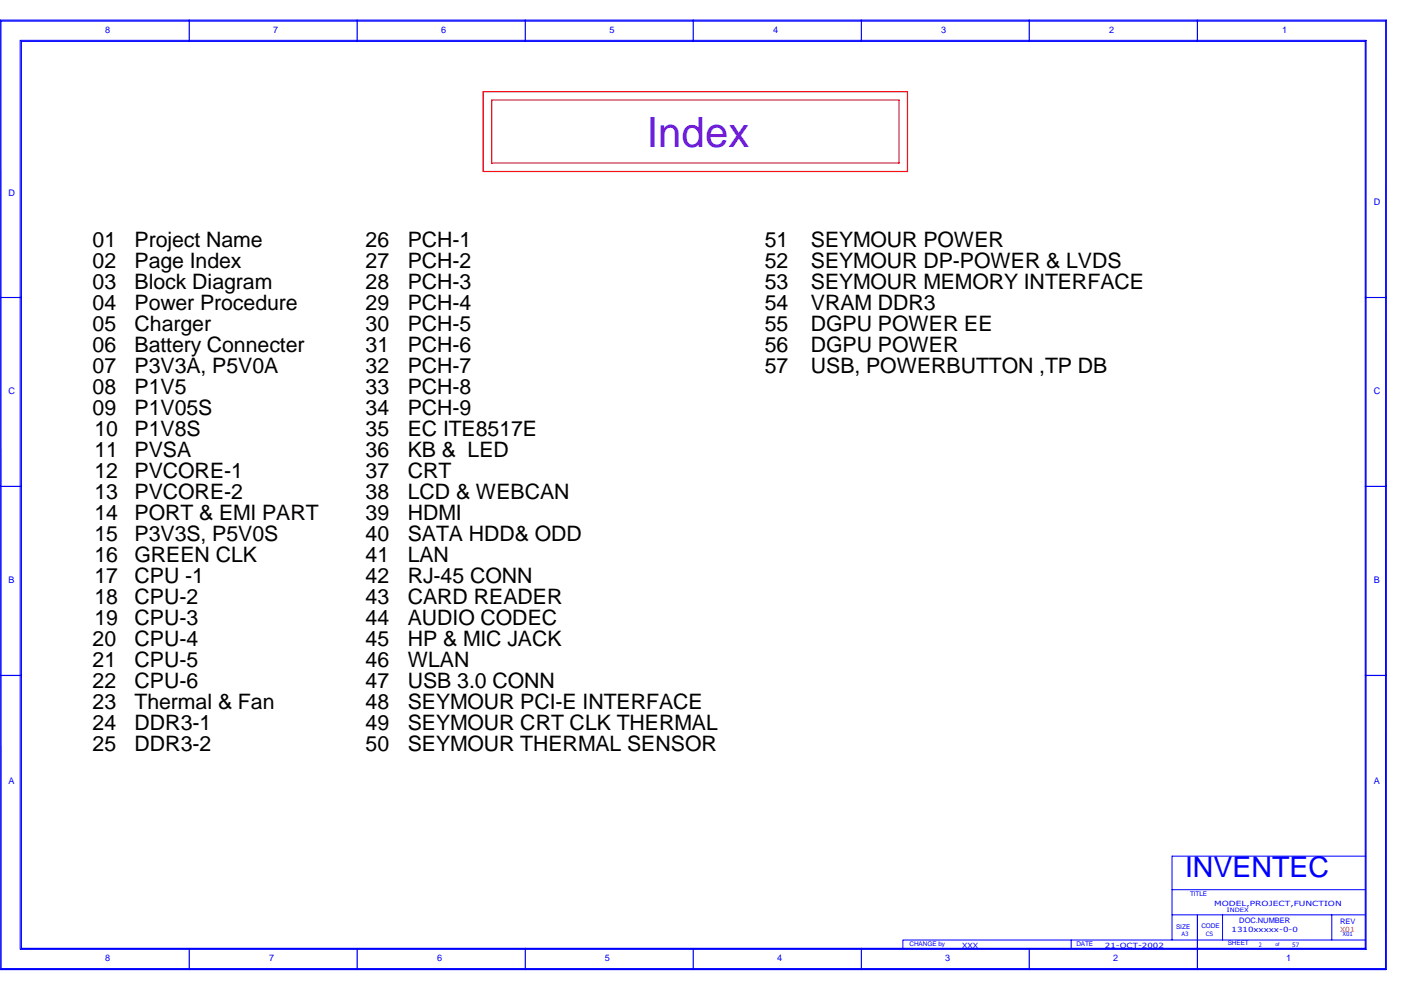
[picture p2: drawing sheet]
<svg xmlns="http://www.w3.org/2000/svg" width="297mm" height="210mm" viewBox="0 0 297 210" stroke-linecap="round" stroke-linejoin="round" font-family="sans-serif">
<defs><g id="words">
<text font-size="8.9" fill="#8000ff" x="137.1" y="31.1">Index</text>
<text font-size="6.1" fill="#00f" x="251.2" y="186">INVENTEC</text>
<g font-size="4.5">
<text x="19.6" y="52.4">01</text>
<text x="28.5" y="52.4">Project Name</text>
<text x="77.5" y="52.4">26</text>
<text x="86.4" y="52.4">PCH-1</text>
<text x="162.1" y="52.4">51</text>
<text x="171.9" y="52.4">SEYMOUR POWER</text>
<text x="19.6" y="56.9">02</text>
<text x="28.5" y="56.9">Page Index</text>
<text x="77.5" y="56.9">27</text>
<text x="86.4" y="56.9">PCH-2</text>
<text x="162.1" y="56.9">52</text>
<text x="171.9" y="56.9">SEYMOUR DP-POWER &amp; LVDS</text>
<text x="19.6" y="61.3">03</text>
<text x="19.6" y="65.7">04</text>
<text x="28.5" y="65.7">Power Procedure</text>
<text x="28.5" y="61.3">Block Diagram</text>
<text x="77.5" y="61.3">28</text>
<text x="77.5" y="65.7">29</text>
<text x="86.4" y="65.7">PCH-4</text>
<text x="86.4" y="61.3">PCH-3</text>
<text x="162.1" y="61.3">53</text>
<text x="162.1" y="65.7">54</text>
<text x="171.9" y="65.7">VRAM DDR3</text>
<text x="171.9" y="61.3">SEYMOUR MEMORY INTERFACE</text>
<text x="19.6" y="70.2">05</text>
<text x="28.5" y="70.2">Charger</text>
<text x="77.5" y="70.2">30</text>
<text x="86.4" y="70.2">PCH-5</text>
<text x="162.1" y="70.2">55</text>
<text x="171.9" y="70.2">DGPU POWER EE</text>
<text x="19.6" y="74.6">06</text>
<text x="28.5" y="74.6">Battery Connecter</text>
<text x="77.5" y="74.6">31</text>
<text x="86.4" y="74.6">PCH-6</text>
<text x="162.1" y="74.6">56</text>
<text x="171.9" y="74.6">DGPU POWER</text>
<text x="19.6" y="79.1">07</text>
<text x="19.6" y="83.6">08</text>
<text x="28.5" y="83.6">P1V5</text>
<text x="28.5" y="79.1">P3V3A, P5V0A</text>
<text x="77.5" y="79.1">32</text>
<text x="77.5" y="83.6">33</text>
<text x="86.4" y="83.6">PCH-8</text>
<text x="86.4" y="79.1">PCH-7</text>
<text x="162.1" y="79.1">57</text>
<text x="171.9" y="79.1">USB, POWERBUTTON ,TP DB</text>
<text x="19.6" y="88">09</text>
<text x="28.5" y="88">P1V05S</text>
<text x="77.5" y="88">34</text>
<text x="86.4" y="88">PCH-9</text>
<text x="20" y="92.5">10</text>
<text x="28.5" y="92.5">P1V8S</text>
<text x="77.5" y="92.5">35</text>
<text x="86.4" y="92.5">EC ITE8517E</text>
<text x="20" y="101.3">12</text>
<text x="20" y="96.9">11</text>
<text x="28.5" y="101.3">PVCORE-1</text>
<text x="28.5" y="96.9">PVSA</text>
<text x="77.5" y="101.3">37</text>
<text x="77.5" y="96.9">36</text>
<text x="86.4" y="96.9">KB &amp; LED</text>
<text x="86.4" y="101.3">CRT</text>
<text x="20" y="105.8">13</text>
<text x="28.5" y="105.8">PVCORE-2</text>
<text x="77.5" y="105.8">38</text>
<text x="86.4" y="105.8">LCD &amp; WEBCAN</text>
<text x="20" y="110.3">14</text>
<text x="28.5" y="110.3">PORT &amp; EMI PART</text>
<text x="77.5" y="110.3">39</text>
<text x="86.4" y="110.3">HDMI</text>
<text x="20" y="114.7">15</text>
<text x="20" y="119.2">16</text>
<text x="28.5" y="119.2">GREEN CLK</text>
<text x="28.5" y="114.7">P3V3S, P5V0S</text>
<text x="77.5" y="114.7">40</text>
<text x="77.5" y="119.2">41</text>
<text x="86.4" y="114.7">SATA HDD&amp; ODD</text>
<text x="86.4" y="119.2">LAN</text>
<text x="20" y="123.6">17</text>
<text x="28.5" y="123.6">CPU -1</text>
<text x="77.5" y="123.6">42</text>
<text x="86.4" y="123.6">RJ-45 CONN</text>
<text x="20" y="128.1">18</text>
<text x="28.5" y="128.1">CPU-2</text>
<text x="77.5" y="128.1">43</text>
<text x="86.4" y="128.1">CARD READER</text>
<text x="19.6" y="137">20</text>
<text x="20" y="132.5">19</text>
<text x="28.5" y="132.5">CPU-3</text>
<text x="28.5" y="137">CPU-4</text>
<text x="77.5" y="132.5">44</text>
<text x="77.5" y="137">45</text>
<text x="86.4" y="137">HP &amp; MIC JACK</text>
<text x="86.4" y="132.5">AUDIO CODEC</text>
<text x="19.6" y="141.4">21</text>
<text x="28.5" y="141.4">CPU-5</text>
<text x="77.5" y="141.4">46</text>
<text x="86.4" y="141.4">WLAN</text>
<text x="19.6" y="145.9">22</text>
<text x="28.5" y="145.9">CPU-6</text>
<text x="77.5" y="145.9">47</text>
<text x="86.4" y="145.9">USB 3.0 CONN</text>
<text x="19.6" y="150.3">23</text>
<text x="19.6" y="154.8">24</text>
<text x="28.5" y="150.3">Thermal &amp; Fan</text>
<text x="28.5" y="154.8">DDR3-1</text>
<text x="77.5" y="150.3">48</text>
<text x="77.5" y="154.8">49</text>
<text x="86.4" y="154.8">SEYMOUR CRT CLK THERMAL</text>
<text x="86.4" y="150.3">SEYMOUR PCI-E INTERFACE</text>
<text x="19.6" y="159.3">25</text>
<text x="28.5" y="159.3">DDR3-2</text>
<text x="77.5" y="159.3">50</text>
<text x="86.4" y="159.3">SEYMOUR THERMAL SENSOR</text>
</g>
<g font-size="1.9" fill="#00f">
<text x="22.3" y="6.9">8</text>
<text x="58" y="6.9">7</text>
<text x="93.6" y="6.9">6</text>
<text x="129.2" y="6.9">5</text>
<text x="163.9" y="6.9">4</text>
<text x="199.5" y="6.9">3</text>
<text x="235.2" y="6.9">2</text>
<text x="271.8" y="6.9">1</text>
<text x="1.8" y="41.7">D</text>
<text x="291.2" y="43.4">D</text>
<text x="1.8" y="83.5">C</text>
<text x="291.2" y="83.5">C</text>
<text x="1.8" y="123.6">B</text>
<text x="291.2" y="123.6">B</text>
<text x="1.8" y="166.3">A</text>
<text x="291.2" y="166.3">A</text>
<text x="22.3" y="203.7">8</text>
<text x="57.1" y="203.7">7</text>
<text x="92.7" y="203.7">6</text>
<text x="128.3" y="203.7">5</text>
<text x="164.8" y="203.7">4</text>
<text x="200.4" y="203.7">3</text>
<text x="236" y="203.7">2</text>
<text x="272.7" y="203.7">1</text>
</g>
<g font-size="1.6" fill="#00f">
<text x="262.8" y="195.8">DOC.NUMBER</text>
<text x="284.1" y="195.9">REV</text>
</g>
<g font-size="1.5" fill="#00f">
<text x="257.4" y="192.2">MODEL,PROJECT,FUNCTION</text>
<text x="261.1" y="197.5">1310xxxxx-0-0</text>
<text x="204" y="201.1">XXX</text>
<text x="234.3" y="201.1">21-OCT-2002</text>
</g>
<text font-size="1.5" fill="#ff8c00" x="284.1" y="197.5">X01</text>
<g font-size="1.4" fill="#00f">
<text x="252.3" y="189.9">TITLE</text>
<text x="249.3" y="197">SIZE</text>
<text x="254.7" y="196.8">CODE</text>
<text x="192.8" y="200.6">CHANGE by</text>
<text x="228.2" y="200.6">DATE</text>
<text x="260.3" y="200.4">SHEET</text>
</g>
<g font-size="1.3" fill="#00f">
<text x="260.1" y="193.4">INDEX</text>
<text x="250.5" y="198.5">A3</text>
<text x="255.6" y="198.4">CS</text>
<text x="266.9" y="200.7">2</text>
<text x="274" y="200.7">57</text>
<text x="284.6" y="198.4">X01</text>
</g>
<text font-size="1.1" fill="#00f" x="270.4" y="200.6">of</text>
</g></defs>
<path d="M102.4 19.4h90v17h-90z" fill="none" stroke="#f00" stroke-width=".25"/>
<path d="M104.3 21.2h86.3v13.4h-86.3z" fill="none" stroke="#f00" stroke-width=".21"/>
<g fill="none" stroke="#00f" stroke-width=".21">
<path d="M.2 4.4l.1 201M.3 4.5h293.4M293.8 4.5l-.1 200.9h-293.4M191.4 199.3v1.8M191.5 199.3h98M227.1 199.3v1.8M248.5 181.5v17.8M248.5 194h41M248.5 188.6h41M248.6 181.5h41M259.2 194v5.3M282.4 194v5.3"/>
<path d="M4.3 201.3v-192.7h285.3v192.7h-285.3"/>
</g>
<g fill="none" stroke="#00f" stroke-width=".25">
<path d="M0 4.3h293.9v201.3h-293.9zM4.5 8.8h285v192.3h-285zM40.1 4.3v4.5M75.7 4.3v4.5M111.4 4.3v4.5M147 4.3v4.5M182.6 4.3v4.5M218.2 4.3v4.5M253.9 4.3v4.5M0 63.1h4.5M289.5 63.1h4.4M0 103.1h4.5"/>
<path d="M289.5 103.1h4.4M0 143.2h4.5M289.5 143.2h4.4M253.9 194v11.6M40.1 201.1v4.5M75.7 201.1v4.5M111.4 201.1v4.5M147 201.1v4.5M182.6 201.1v4.5M218.2 201.1v4.5"/>
</g>
<use href="#words"/>
</svg>
